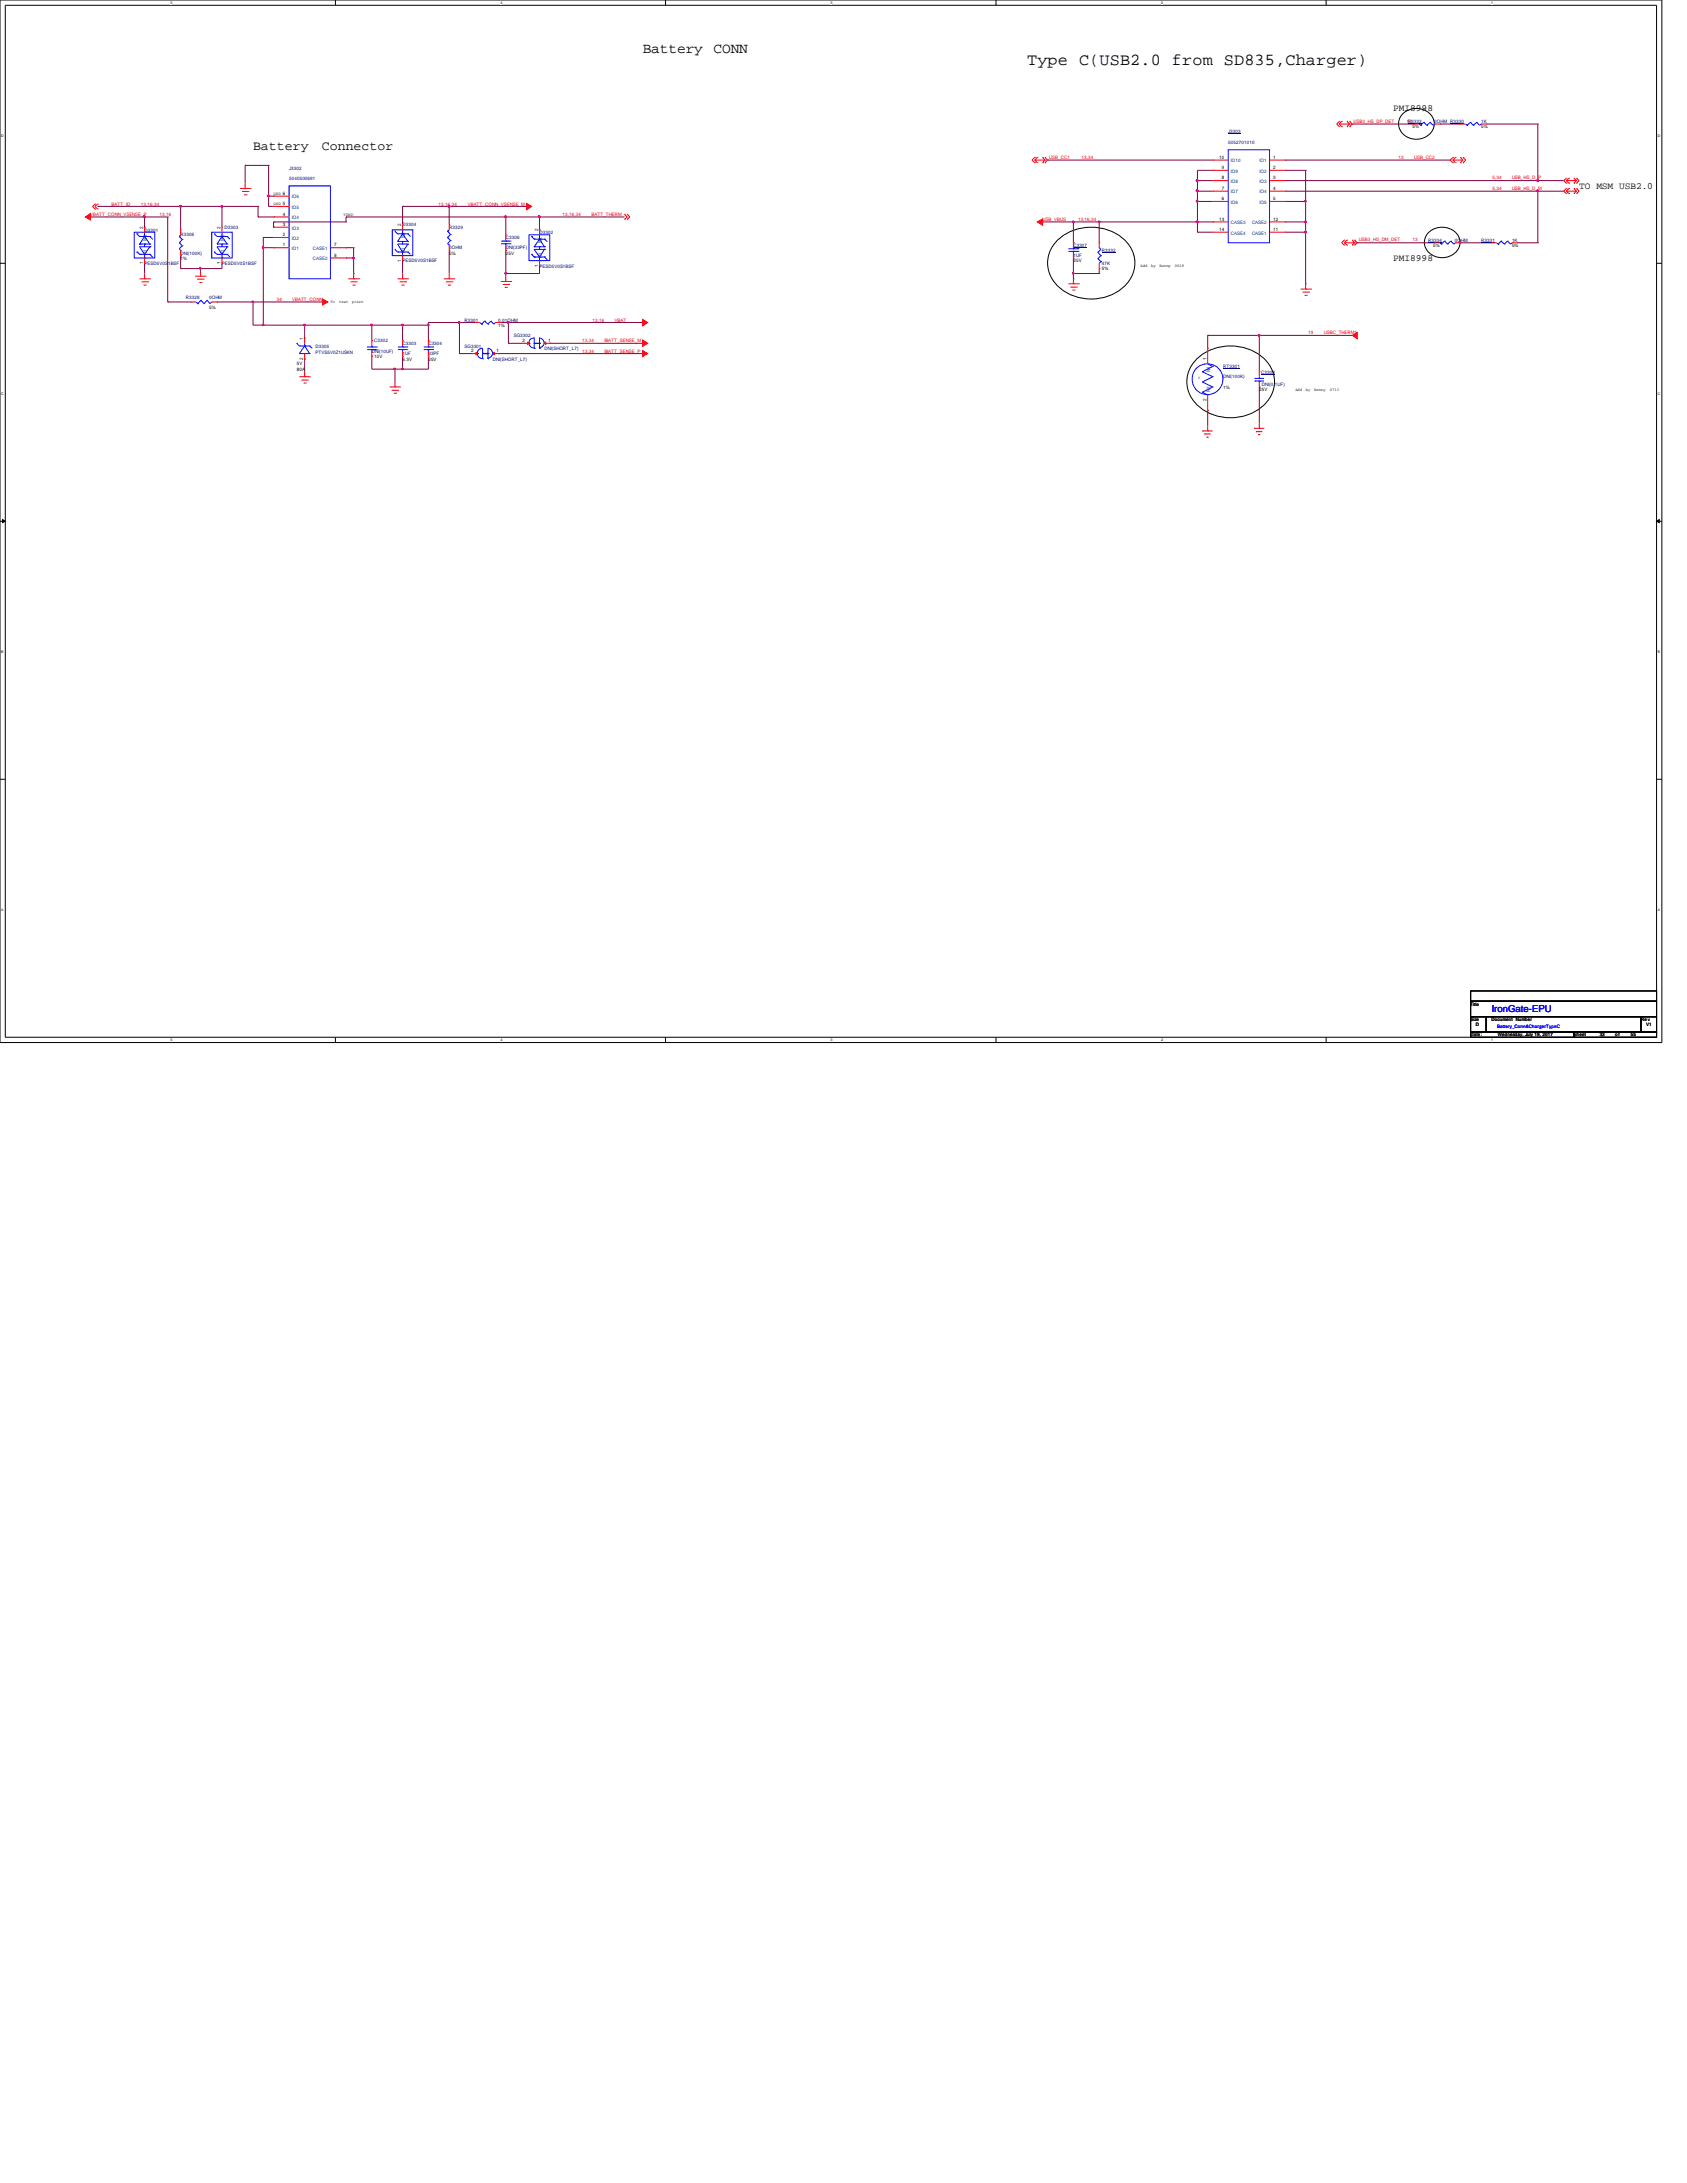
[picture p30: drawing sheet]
<svg xmlns="http://www.w3.org/2000/svg" width="216mm" height="279mm" viewBox="0 0 216 279" stroke-linecap="round" stroke-linejoin="round" font-family="sans-serif">
<defs><g id="words">
<text font-size="2.2" x="131.4" y="8.4">Type C(USB2.0 from SD835,Charger)</text>
<g font-size="1.9">
<text x="82.3" y="6.8">Battery</text>
<text x="91.3" y="6.8">CONN</text>
</g>
<g font-size="1.7">
<text x="32.4" y="19.2">Battery</text>
<text x="41.2" y="19.2">Connector</text>
</g>
<g font-size="1.2">
<text x="178.3" y="14.2">PMI8998</text>
<text x="202.1" y="24.1">TO MSM USB2.0</text>
<text x="178.3" y="33.4">PMI8998</text>
</g>
<text font-size="1.2" fill="#00f" x="190.9" y="129.5">IronGate-EPU</text>
<g font-size=".6" fill="#000080">
<text x="157.2" y="17.1">J3303</text>
<text x="180.2" y="15.7">R3333</text>
<text x="183.6" y="15.7">0OHM R3330</text>
<text x="189.6" y="15.7">1K</text>
<text x="37" y="21.7">J3302</text>
<text x="37" y="23">5040500691</text>
<text x="157.2" y="18.4">5052701010</text>
<text x="18.5" y="29.6">D3301</text>
<text x="28.7" y="29.3">D3303</text>
<text x="51.5" y="29">D3304</text>
<text x="57.5" y="29.3">R3329</text>
<text x="69" y="30">D3302</text>
<text x="18.5" y="33.9">PESD5V0S1BSF</text>
<text x="23.1" y="30.3">R3306</text>
<text x="23.1" y="32.6">DNI(100K)</text>
<text x="28.4" y="33.9">PESD5V0S1BSF</text>
<text x="51.5" y="33.6">PESD5V0S1BSF</text>
<text x="57.5" y="31.9">0OHM</text>
<text x="64.7" y="30.6">C3306</text>
<text x="64.7" y="31.9">DNI(33PF)</text>
<text x="69" y="34.2">PESD5V0S1BSF</text>
<text x="137.4" y="31.6">C3307</text>
<text x="137.4" y="32.9">1UF</text>
<text x="141" y="32.3">R3332</text>
<text x="141" y="33.9">47K</text>
<text x="182.8" y="30.9">R3334</text>
<text x="186.2" y="30.9">0OHM</text>
<text x="189.6" y="30.9">R3331</text>
<text x="193.5" y="30.9">1K</text>
<text x="23.8" y="38.2">R3328</text>
<text x="26.8" y="38.2">0OHM</text>
<text x="59.4" y="41.2">R3301</text>
<text x="63.8" y="41.2">0.01OHM</text>
<text x="40.4" y="44.5">D3305</text>
<text x="40.4" y="45.3">PTVS5V0Z1USKN</text>
<text x="47.6" y="45.1">DNI(10UF)</text>
<text x="47.9" y="43.8">C3302</text>
<text x="51.5" y="44.2">C3303</text>
<text x="51.5" y="45.5">1UF</text>
<text x="54.8" y="44.2">C3304</text>
<text x="54.8" y="45.5">33PF</text>
<text x="59.4" y="44.5">SG3301</text>
<text x="63.1" y="46.1">DNI(SHORT_L7)</text>
<text x="65.7" y="43.2">SG3302</text>
<text x="69.7" y="44.8">DNI(SHORT_L7)</text>
<text x="156.5" y="47.1">RT3301</text>
<text x="161.4" y="47.9">C3308</text>
<text x="156.5" y="48.4">DNI(100K)</text>
<text x="161.5" y="49.4">DNI(0.1UF)</text>
</g>
<g font-size=".6" fill="#f00">
<text x="173.2" y="15.7">USB3_HS_DP_DET</text>
<text x="180" y="15.7">13</text>
<text x="134.3" y="20.3">USB_CC1</text>
<text x="138.4" y="20.3">13,34</text>
<text x="179" y="20.3">13</text>
<text x="181" y="20.3">USB_CC2</text>
<text x="191" y="22.9">5,34</text>
<text x="193.5" y="22.9">USB_HS_D_P</text>
<text x="11.6" y="27.6">VBATT_CONN_VSENSE_P</text>
<text x="14.3" y="26.3">BATT_ID</text>
<text x="18" y="26.3">13,16,34</text>
<text x="20.4" y="27.6">13,16</text>
<text x="56.1" y="26.3">13,16,34</text>
<text x="59.9" y="26.3">VBATT_CONN_VSENSE_M</text>
<text x="72" y="27.6">13,16,34</text>
<text x="75.7" y="27.6">BATT_THERM</text>
<text x="133.4" y="28.3">USB_VBUS</text>
<text x="138" y="28.3">13,16,34</text>
<text x="191" y="24.3">5,34</text>
<text x="193.5" y="24.3">USB_HS_D_M</text>
<text x="173.9" y="30.9">USB3_HS_DM_DET</text>
<text x="180.8" y="30.9">13</text>
<text x="35.4" y="38.5">34</text>
<text x="37.4" y="38.5">VBATT_CONN</text>
<text x="75.8" y="41.2">13,16</text>
<text x="78.7" y="41.2">VBAT</text>
<text x="74.5" y="43.8">13,34</text>
<text x="74.5" y="45.1">13,34</text>
<text x="77.3" y="43.8">IBATT_SENSE_M</text>
<text x="77.3" y="45.1">IBATT_SENSE_P</text>
<text x="167.4" y="42.8">19</text>
<text x="169.4" y="42.8">USBC_THERM1</text>
</g>
<g font-size=".6">
<text x="180.8" y="16.4">5%</text>
<text x="189.6" y="16.4">5%</text>
<text x="156" y="20.3">10</text>
<text x="156.4" y="22.9">8</text>
<text x="156.4" y="21.6">9</text>
<text x="162.9" y="20.3">1</text>
<text x="162.9" y="21.6">2</text>
<text x="162.9" y="22.9">3</text>
<text x="18.3" y="29.3" transform="rotate(-90 18.3 29.3)">2</text>
<text x="28.2" y="29.3" transform="rotate(-90 28.2 29.3)">2</text>
<text x="36.2" y="28.9">3</text>
<text x="36.2" y="27.6">4</text>
<text x="36.2" y="26.2">5</text>
<text x="36.2" y="24.9">6</text>
<text x="51.4" y="29" transform="rotate(-90 51.4 29)">2</text>
<text x="68.9" y="29.6" transform="rotate(-90 68.9 29.6)">2</text>
<text x="156" y="28.2">13</text>
<text x="156" y="29.5">14</text>
<text x="156.4" y="25.6">6</text>
<text x="156.4" y="24.3">7</text>
<text x="162.9" y="24.3">4</text>
<text x="162.9" y="25.6">5</text>
<text x="162.9" y="29.5">11</text>
<text x="162.9" y="28.2">12</text>
<text x="18.3" y="33.8" transform="rotate(-90 18.3 33.8)">1</text>
<text x="23.1" y="33.3">1%</text>
<text x="28.2" y="33.8" transform="rotate(-90 28.2 33.8)">1</text>
<text x="36.2" y="31.5">1</text>
<text x="36.2" y="30.2">2</text>
<text x="42.8" y="31.5">7</text>
<text x="42.8" y="32.9">8</text>
<text x="51.4" y="33.5" transform="rotate(-90 51.4 33.5)">1</text>
<text x="57.5" y="32.6">5%</text>
<text x="64.7" y="32.6">25V</text>
<text x="68.9" y="34.2" transform="rotate(-90 68.9 34.2)">1</text>
<text x="137.4" y="33.6">25V</text>
<text x="141" y="34.6">5%</text>
<text x="183.4" y="31.6">5%</text>
<text x="193.5" y="31.6">5%</text>
<text x="26.8" y="39.5">5%</text>
<text x="63.8" y="41.8">1%</text>
<text x="38" y="46.8">5V</text>
<text x="38" y="47.5">80A</text>
<text x="38.8" y="46.1" transform="rotate(-90 38.8 46.1)">2</text>
<text x="38.8" y="43.5" transform="rotate(-90 38.8 43.5)">1</text>
<text x="47.9" y="45.8">10V</text>
<text x="51.5" y="46.1">6.3V</text>
<text x="54.8" y="46.1">25V</text>
<text x="60.3" y="45.1">2</text>
<text x="63.5" y="45.1">1</text>
<text x="66.9" y="43.8">2</text>
<text x="70.1" y="43.8">1</text>
<text x="154.4" y="46.1" transform="rotate(-90 154.4 46.1)">1</text>
<text x="154.4" y="51.4" transform="rotate(-90 154.4 51.4)">2</text>
<text x="156.5" y="49.8">1%</text>
<text x="161.2" y="50.1">25V</text>
<text x="188.2" y="128.7">Title</text>
<text x="188.2" y="130.7">Size</text>
<text x="188.9" y="131.3">D</text>
<text x="190.9" y="130.7">Document</text>
<text x="194" y="130.7">Number</text>
<text x="210" y="130.7">Re v</text>
<text x="210.7" y="131.3">V1</text>
<text x="188.2" y="132.6">Date:</text>
<text x="191.7" y="132.6">Wednesday, July 19, 2017</text>
<text x="201.4" y="132.6">Sheet</text>
<text x="204.7" y="132.6">33</text>
<text x="206.7" y="132.6">o f</text>
<text x="208.7" y="132.6">55</text>
</g>
<g font-size=".6" fill="#004080">
<text x="157.5" y="23.4">IO8</text>
<text x="157.5" y="22.1">IO9</text>
<text x="157.5" y="20.8">IO10</text>
<text x="161.2" y="20.8">IO1</text>
<text x="161.2" y="22.1">IO2</text>
<text x="161.2" y="23.4">IO3</text>
<text x="37.3" y="29.4">IO3</text>
<text x="37.3" y="28.1">IO4</text>
<text x="37.3" y="26.7">IO5</text>
<text x="37.3" y="25.4">IO6</text>
<text x="157.5" y="26.1">IO6</text>
<text x="157.5" y="24.8">IO7</text>
<text x="157.5" y="28.7">CASE3</text>
<text x="160.2" y="28.7">CASE2</text>
<text x="161.2" y="24.8">IO4</text>
<text x="161.2" y="26.1">IO5</text>
<text x="18.8" y="32.7" transform="rotate(-90 18.8 32.7)">N1</text>
<text x="18.8" y="30.8" transform="rotate(-90 18.8 30.8)">N2</text>
<text x="28.7" y="32.7" transform="rotate(-90 28.7 32.7)">N1</text>
<text x="28.7" y="30.8" transform="rotate(-90 28.7 30.8)">N2</text>
<text x="37.3" y="32">IO1</text>
<text x="37.3" y="30.7">IO2</text>
<text x="40" y="32">CASE1</text>
<text x="40" y="33.3">CASE2</text>
<text x="51.8" y="32.4" transform="rotate(-90 51.8 32.4)">N1</text>
<text x="51.8" y="30.5" transform="rotate(-90 51.8 30.5)">N2</text>
<text x="69.3" y="33" transform="rotate(-90 69.3 33)">N1</text>
<text x="69.3" y="31.2" transform="rotate(-90 69.3 31.2)">N2</text>
<text x="157.5" y="30">CASE4</text>
<text x="160.2" y="30">CASE1</text>
<text x="154.9" y="47.7" transform="rotate(-90 154.9 47.7)">N1</text>
<text x="154.9" y="50.2" transform="rotate(-90 154.9 50.2)">N2</text>
</g>
<text font-size=".6" fill="#00f" x="191.6" y="131.6">Battery_Conn&amp;ChargerTypeC</text>
<g font-size=".5">
<text x="21.8" y=".5">5</text>
<text x="64.1" y=".5">4</text>
<text x="106.3" y=".5">3</text>
<text x="148.6" y=".5">2</text>
<text x="190.8" y=".5">1</text>
<text x=".2" y="17.6">D</text>
<text x="212.2" y="17.6">D</text>
<text x="35" y="25">GND</text>
<text x="35" y="26.3">GND</text>
<text x="43.9" y="27.6">TEMP</text>
<text x="146" y="34.2">Add</text>
<text x="147.3" y="34.2">by</text>
<text x="148.4" y="34.2">Benny</text>
<text x="150.4" y="34.2">0619</text>
<text x="42.3" y="38.8">To</text>
<text x="43.4" y="38.8">test</text>
<text x="45.1" y="38.8">point</text>
<text x=".2" y="50.6">C</text>
<text x="165.8" y="50">Add</text>
<text x="167.1" y="50">by</text>
<text x="168.2" y="50">Benny</text>
<text x="170.2" y="50">0713</text>
<text x="212.2" y="50.6">C</text>
<text x=".2" y="83.6">B</text>
<text x="212.2" y="83.6">B</text>
<text x=".2" y="116.6">A</text>
<text x="212.2" y="116.6">A</text>
<text x="21.8" y="133.2">5</text>
<text x="64.1" y="133.2">4</text>
<text x="106.3" y="133.2">3</text>
<text x="148.6" y="133.2">2</text>
<text x="190.8" y="133.2">1</text>
</g>
<text font-size=".5" fill="#00f" x="153.4" y="48.6">t</text>
</g></defs>
<path d="M0 0h212.7v133.4h-212.7zM.7 .7h211.3v132.1h-211.3z" fill="none" stroke="#000" stroke-width=".13"/>
<g fill="#fff">
<path d="M21.8 .1h.2v.5h-.2z"/>
<path d="M21.8 132.8h.2v.6h-.2z"/>
</g>
<path d="M42.9 0v.7M42.9 132.8v.6" fill="none" stroke="#000" stroke-width=".13"/>
<g fill="#fff">
<path d="M64.1 .1h.2v.5h-.2z"/>
<path d="M64.1 132.8h.2v.6h-.2z"/>
</g>
<path d="M85.2 0v.7M85.2 132.8v.6" fill="none" stroke="#000" stroke-width=".13"/>
<g fill="#fff">
<path d="M106.3 .1h.2v.5h-.2z"/>
<path d="M106.3 132.8h.2v.6h-.2z"/>
</g>
<path d="M127.5 0v.7M127.5 132.8v.6" fill="none" stroke="#000" stroke-width=".13"/>
<g fill="#fff">
<path d="M148.6 .1h.2v.5h-.2z"/>
<path d="M148.6 132.8h.2v.6h-.2z"/>
</g>
<path d="M169.7 0v.7M169.7 132.8v.6" fill="none" stroke="#000" stroke-width=".13"/>
<g fill="#fff">
<path d="M190.8 .1h.3v.5h-.3z"/>
<path d="M190.8 132.8h.3v.6h-.3z"/>
<path d="M.2 17.2h.2v.5h-.2z"/>
<path d="M212.2 17.2h.2v.5h-.2z"/>
<path d="M.2 50.2h.2v.5h-.2z"/>
<path d="M212.2 50.2h.2v.5h-.2z"/>
</g>
<path d="M0 33.7h.7M212 33.7h.7" fill="none" stroke="#000" stroke-width=".13"/>
<g fill="#fff">
<path d="M.2 83.2h.2v.5h-.2z"/>
<path d="M212.2 83.2h.2v.5h-.2z"/>
</g>
<path d="M0 66.7h.7M.3 66.5l.4 .2-.4 .2zM212 66.7l.3-.2v.4zM212 66.7h.7" fill="none" stroke="#000" stroke-width=".13"/>
<path d="M.3 66.5l.4 .2-.4 .2zM212 66.7l.3-.2v.4z" fill="#000"/>
<g fill="#fff">
<path d="M.2 116.2h.3v.6h-.3z"/>
<path d="M212.2 116.2h.3v.6h-.3z"/>
</g>
<path d="M179.7 14.4a2.46 2.46 0 0 1 3.8 .9 2.16 2.16 0 0 1-2.8 2.5 1.89 1.89 0 0 1-1.6-1.4 1.89 1.89 0 0 1 .6-2zM135.4 30.7a6.3 6.3 0 0 1 9.1 .6 4 4 0 0 1-1.3 5.9 6.3 6.3 0 0 1-8.4-1.2 4 4 0 0 1 .6-5.3zM183 29.6a2.46 2.46 0 0 1 3.8 .9 2.03 2.03 0 0 1-2.2 2.5 2.07 2.07 0 0 1-2.2-2.5l.2-.5zM153.2 45.9a6.4 6.4 0 0 1 9.1 .6 4 4 0 0 1-1.2 5.9 6.3 6.3 0 0 1-8.4-1.2 4 4 0 0 1 .5-5.3zM0 99.7h.7M212 99.7h.7" fill="none" stroke="#000" stroke-width=".13"/>
<path d="M44.3 27.8h.1M44.3 27.8h20.4M64.7 35h.1M64.7 35h4.3M64.7 35v.3" fill="none" stroke="#800040" stroke-width=".13"/>
<path d="M64.6 27.6l.2 .1-.1 .2z" fill-rule="evenodd" fill="#f0f"/>
<path d="M64.6 27.6l.2 .1-.1 .2z" fill="none" stroke="#f0f" stroke-width=".13"/>
<path d="M51.5 47.2h.1M51.5 47.2h3.3" fill="none" stroke="#800040" stroke-width=".13"/>
<path d="M51.4 47.1h.2v.2h-.2z" fill-rule="evenodd" fill="#f0f"/>
<path d="M51.4 47.1h.2v.2h-.2z" fill="none" stroke="#f0f" stroke-width=".13"/>
<path d="M64.7 32h.1M64.7 32v3M69 34h.1M69 34v1M32.4 41.6h1.3M33.7 41.6h.1M39 41.6h.1M39 41.6v1.7" fill="none" stroke="#800040" stroke-width=".13"/>
<path d="M64.6 34.9h.2v.1h-.2z" fill-rule="evenodd" fill="#f0f"/>
<path d="M64.6 34.9h.2v.1h-.2z" fill="none" stroke="#f0f" stroke-width=".13"/>
<path d="M47.6 45.6h.1M47.6 45.6v1.6h2.9M50.5 47.2h.1M51.5 45.6h.1M51.5 45.6v1.6M54.8 45.6h.1M54.8 45.6v1.6" fill="none" stroke="#800040" stroke-width=".13"/>
<path d="M50.4 47.1h.2v.2h-.2z" fill-rule="evenodd" fill="#f0f"/>
<path d="M50.4 47.1h.2v.2h-.2z" fill="none" stroke="#f0f" stroke-width=".13"/>
<path d="M54.8 41.6h.1M54.8 41.3v.3M65.1 41.3h.1M65.1 41.3v2.6M65.1 41.3h17.2" fill="none" stroke="#800040" stroke-width=".13"/>
<path d="M65 41.2l.2 .1-.2 .1z" fill-rule="evenodd" fill="#f0f"/>
<path d="M65 41.2l.2 .1-.2 .1z" fill="none" stroke="#f0f" stroke-width=".13"/>
<path d="M54.8 41.3h.1M54.8 41.3h4M58.8 41.3h.1M58.8 41.3v4" fill="none" stroke="#800040" stroke-width=".13"/>
<path d="M58.7 41.2l.2 .1-.1 .1z" fill-rule="evenodd" fill="#f0f"/>
<path d="M58.7 41.2l.2 .1-.1 .1z" fill="none" stroke="#f0f" stroke-width=".13"/>
<g fill="none" stroke="#800040" stroke-width=".13">
<path d="M44.3 31.7h.1M44.3 33h.1M44.3 31.7h1M44.3 33h1M45.3 31.7h.1M45.3 35h.1M45.3 31.7v3.3M39 45.9h.1M39 45.9v1.7M50.5 47.2h.1M50.5 47.2v1.7M58.8 41.3h.1"/>
<path d="M58.8 41.3h2M64.1 41.3h.1M64.1 41.3h1"/>
</g>
<path d="M45.2 32.9l.1 .1-.1 .1z" fill-rule="evenodd" fill="#f0f"/>
<path d="M45.2 32.9l.1 .1-.1 .1z" fill="none" stroke="#f0f" stroke-width=".13"/>
<path d="M11.6 27.8h.1M11.6 27.8h6.9M31.4 21.2h.1M31.4 21.2v2.3M31.4 21.2h3M34.4 21.2h.1M34.4 21.2v3.9h.6M35 25.1h.1" fill="none" stroke="#800040" stroke-width=".13"/>
<path d="M18.4 27.6l.2 .1-.1 .2z" fill-rule="evenodd" fill="#f0f"/>
<path d="M18.4 27.6l.2 .1-.1 .2z" fill="none" stroke="#f0f" stroke-width=".13"/>
<path d="M64.7 27.8h.1M64.7 27.8v2.3M64.7 27.8h4.3" fill="none" stroke="#800040" stroke-width=".13"/>
<path d="M68.9 27.6h.2v.2h-.2z" fill-rule="evenodd" fill="#f0f"/>
<path d="M68.9 27.6h.2v.2h-.2z" fill="none" stroke="#f0f" stroke-width=".13"/>
<g fill="none" stroke="#800040" stroke-width=".13">
<path d="M18.5 27.8h.1M18.5 33.7h.1M18.5 27.8h3M18.5 27.8v1.3M18.5 33.7v1.3M51.5 26.4h.1M51.5 26.4h6M69 27.8h.1M69 27.8v1.6M69 27.8h10.9M58.8 45.3h.1M58.8 45.3h1.7"/>
<path d="M63.8 45.3h.1M63.8 45.3h18.5M65.1 43.9h.1M65.1 43.9h2M70.4 43.9h.1M70.4 43.9h11.9"/>
</g>
<path d="M57.4 26.3h.1v.2h-.1z" fill-rule="evenodd" fill="#f0f"/>
<path d="M57.4 26.3h.1v.2h-.1z" fill="none" stroke="#f0f" stroke-width=".13"/>
<path d="M23.1 34.4h.1M25.7 34.4h.1M25.7 34.4v.3M28.4 33.7h.1M28.4 33.7v.7h-5.3M51.5 33.4h.1M51.5 26.4h.1M51.5 26.4v2.3M51.5 33.4v1.6" fill="none" stroke="#800040" stroke-width=".13"/>
<path d="M25.6 34.2l.1 .1-.1 .2z" fill-rule="evenodd" fill="#f0f"/>
<path d="M25.6 34.2l.1 .1-.1 .2z" fill="none" stroke="#f0f" stroke-width=".13"/>
<path d="M12.5 26.4h.1M12.5 26.4h15.9M23.1 26.4h.1M28.4 26.4h.1M28.4 26.4v2.7" fill="none" stroke="#800040" stroke-width=".13"/>
<path d="M28.3 26.3l.2 .1-.1 .1z" fill-rule="evenodd" fill="#f0f"/>
<path d="M28.3 26.3l.2 .1-.1 .1z" fill="none" stroke="#f0f" stroke-width=".13"/>
<path d="M23 26.3h.2v.2h-.2z" fill-rule="evenodd" fill="#f0f"/>
<path d="M23 26.3h.2v.2h-.2z" fill="none" stroke="#f0f" stroke-width=".13"/>
<path d="M23.1 26.4h.1M23.1 32.7h.1M23.1 26.4v3M23.1 32.7v1.7M32.4 38.7h.1M32.4 38.7h8.9" fill="none" stroke="#800040" stroke-width=".13"/>
<path d="M32.3 38.5h.1v.2h-.1z" fill-rule="evenodd" fill="#f0f"/>
<path d="M32.3 38.5h.1v.2h-.1z" fill="none" stroke="#f0f" stroke-width=".13"/>
<g fill="none" stroke="#800040" stroke-width=".13">
<path d="M21.5 38.7h.1M21.5 27.8h.1M21.5 38.7h3M21.5 27.8v10.9M27.8 38.7h.1M27.8 38.7h4.6M32.4 38.7h.1M32.4 38.7v2.9M57.5 26.4h.1M57.5 32h.1M57.5 26.4v2.3M57.5 32v3"/>
<path d="M57.5 26.4h9.9M133.4 28.4h4M134.1 20.5h.1M134.1 20.5h21.1M137.4 28.4h.1"/>
</g>
<path d="M137.3 28.3h.1v.1h-.1z" fill-rule="evenodd" fill="#f0f"/>
<path d="M137.3 28.3h.1v.1h-.1z" fill="none" stroke="#f0f" stroke-width=".13"/>
<path d="M164.5 20.5h21.1M164.5 24.5h32.3M185.6 20.5h.1M196.8 24.5h.1" fill="none" stroke="#800040" stroke-width=".13"/>
<path d="M196.7 24.3l.2 .1-.1 .2z" fill-rule="evenodd" fill="#f0f"/>
<path d="M196.7 24.3l.2 .1-.1 .2z" fill="none" stroke="#f0f" stroke-width=".13"/>
<g fill="none" stroke="#800040" stroke-width=".13">
<path d="M190.2 15.9h6.6M196.8 15.9h.1M153.2 29.7h.1M153.2 28.4h.1M153.2 29.7h2M153.2 28.4v1.3M153.2 28.4h2M155.2 28.4h.1M164.5 23.1h32.3M164.5 28.4h2.6M167.1 29.7h.1M167.1 28.4h.1"/>
<path d="M167.1 28.4v1.3M194.2 31.1h2.6M196.8 23.1h.1M196.8 31.1h.1"/>
</g>
<path d="M167 28.3h.1v.1h-.1z" fill-rule="evenodd" fill="#f0f"/>
<path d="M167 28.3h.1v.1h-.1z" fill="none" stroke="#f0f" stroke-width=".13"/>
<path d="M164.5 29.7h2.6M167.1 29.7h.1M167.1 36.3h.1M167.1 29.7v6.6" fill="none" stroke="#800040" stroke-width=".13"/>
<path d="M167 29.6l.2 .1-.2 .1z" fill-rule="evenodd" fill="#f0f"/>
<path d="M167 29.6l.2 .1-.2 .1z" fill="none" stroke="#f0f" stroke-width=".13"/>
<path d="M164.5 21.8h2.6M167.1 21.8h.1M167.1 25.8h.1M167.1 21.8v4" fill="none" stroke="#800040" stroke-width=".13"/>
<path d="M167 25.7h.1v.1h-.1z" fill-rule="evenodd" fill="#f0f"/>
<path d="M167 25.7h.1v.1h-.1z" fill="none" stroke="#f0f" stroke-width=".13"/>
<path d="M153.2 23.1h.1M153.2 23.1h2M155.2 21.8h.1M155.2 21.8h-2v1.3M164.5 25.8h2.6M167.1 25.8h.1M167.1 28.4h.1M167.1 25.8v2.6" fill="none" stroke="#800040" stroke-width=".13"/>
<path d="M153.1 23h.2v.2h-.2z" fill-rule="evenodd" fill="#f0f"/>
<path d="M153.1 23h.2v.2h-.2z" fill="none" stroke="#f0f" stroke-width=".13"/>
<path d="M153.2 24.5h.1M153.2 25.8h.1M153.2 23.1v2.7M153.2 24.5h2" fill="none" stroke="#800040" stroke-width=".13"/>
<path d="M153.1 24.3h.2v.2h-.2z" fill-rule="evenodd" fill="#f0f"/>
<path d="M153.1 24.3h.2v.2h-.2z" fill="none" stroke="#f0f" stroke-width=".13"/>
<path d="M153.1 25.7h.2l-.1 .2z" fill-rule="evenodd" fill="#f0f"/>
<path d="M153.1 25.7h.2l-.1 .2z" fill="none" stroke="#f0f" stroke-width=".13"/>
<path d="M196.8 15.9v7.2M153.2 25.8h.1M153.2 28.4h.1M153.2 25.8h2M153.2 25.8v2.6M196.8 24.5h.1M196.8 23.1h.1M196.8 24.5v6.6M196.8 24.5h3.3M200.1 24.5h.1" fill="none" stroke="#800040" stroke-width=".13"/>
<path d="M196.7 23l.2 .1-.1 .1z" fill-rule="evenodd" fill="#f0f"/>
<path d="M196.7 23l.2 .1-.1 .1z" fill="none" stroke="#f0f" stroke-width=".13"/>
<path d="M34.4 26.4h.1M34.4 25.1v1.3M196.8 23.1h3.3M200.1 23.1h.1" fill="none" stroke="#800040" stroke-width=".13"/>
<path d="M34.2 25l.3 .1-.2 .1z" fill-rule="evenodd" fill="#f0f"/>
<path d="M34.2 25l.3 .1-.2 .1z" fill="none" stroke="#f0f" stroke-width=".13"/>
<path d="M33.7 30.4h.1M33.7 31.7h.1M33.7 30.4h1.3M33.7 30.4v11.2M33.7 31.7h1.3M34.4 26.4h.6M35 26.4h.1M35 31.7h.1M33.7 41.6h.1" fill="none" stroke="#800040" stroke-width=".13"/>
<path d="M33.6 31.6h.1v.1h-.1z" fill-rule="evenodd" fill="#f0f"/>
<path d="M33.6 31.6h.1v.1h-.1z" fill="none" stroke="#f0f" stroke-width=".13"/>
<path d="M33.6 41.5h.1v.2h-.1z" fill-rule="evenodd" fill="#f0f"/>
<path d="M33.6 41.5h.1v.2h-.1z" fill="none" stroke="#f0f" stroke-width=".13"/>
<path d="M33.7 41.6h5.3M39 41.6h.1M47.6 43.6h.1M50.5 47.2h.1M50.5 47.2h1M51.5 41.6h.1M51.5 43.6h.1M51.5 41.6v2M54.8 41.6h.1M54.8 41.6h-7.2v2" fill="none" stroke="#800040" stroke-width=".13"/>
<path d="M51.4 41.5h.2v.2h-.2z" fill-rule="evenodd" fill="#f0f"/>
<path d="M51.4 41.5h.2v.2h-.2z" fill="none" stroke="#f0f" stroke-width=".13"/>
<path d="M54.7 41.5h.2v.2h-.2z" fill-rule="evenodd" fill="#f0f"/>
<path d="M54.7 41.5h.2v.2h-.2z" fill="none" stroke="#f0f" stroke-width=".13"/>
<path d="M39 41.6h8.6M47.6 41.6h.1M54.8 43.6h.1M54.8 41.6v2" fill="none" stroke="#800040" stroke-width=".13"/>
<path d="M38.9 41.5h.1v.2h-.1z" fill-rule="evenodd" fill="#f0f"/>
<path d="M38.9 41.5h.1v.2h-.1z" fill="none" stroke="#f0f" stroke-width=".13"/>
<path d="M47.4 41.5l.3 .1-.2 .1z" fill-rule="evenodd" fill="#f0f"/>
<path d="M47.4 41.5l.3 .1-.2 .1z" fill="none" stroke="#f0f" stroke-width=".13"/>
<g fill="none" stroke="#800040" stroke-width=".13">
<path d="M28.4 26.4h4.6M33 26.4h.1M33 27.8h.1M33 26.4v1.4M33 27.8h2M35 27.8h.1M35 28.4h.1M35 29.1h.1M35 28.4h9.3M35 28.4v.7M44.3 28.4h.1M44.3 27.8v.6"/>
<path d="M137.4 35h.1M137.4 33v2"/>
</g>
<path d="M137.3 34.9h.1v.1h-.1z" fill-rule="evenodd" fill="#f0f"/>
<path d="M137.3 34.9h.1v.1h-.1z" fill="none" stroke="#f0f" stroke-width=".13"/>
<path d="M137.4 35.7h.1M140.7 35h.1M140.7 34.4h.1M140.7 28.4h.1M140.7 35h-3.3v.7M140.7 28.4v2.7M140.7 34.4v.6M140.7 28.4h12.5M153.2 28.4h.1" fill="none" stroke="#800040" stroke-width=".13"/>
<path d="M140.6 28.3h.1v.1h-.1z" fill-rule="evenodd" fill="#f0f"/>
<path d="M140.6 28.3h.1v.1h-.1z" fill="none" stroke="#f0f" stroke-width=".13"/>
<path d="M153.1 28.3l.2 .1-.1 .1z" fill-rule="evenodd" fill="#f0f"/>
<path d="M153.1 28.3l.2 .1-.1 .1z" fill="none" stroke="#f0f" stroke-width=".13"/>
<g fill="none" stroke="#800040" stroke-width=".13">
<path d="M173.1 15.9h.1M173.1 15.9h7.9M184.3 15.9h.1M184.3 15.9h2.6M137.4 28.4h.1M137.4 28.4v2.7M137.4 28.4h3.3M140.7 28.4h.1M173.7 31.1h.1M173.7 31.1h9.9M186.9 31.1h4M190.9 31.1h.1"/>
<path d="M154.6 42.9h.1M154.6 42.9h6.6M161.2 49.5h.1M161.2 49.5v4.7"/>
</g>
<path d="M161.1 42.8l.1 .1-.1 .2z" fill-rule="evenodd" fill="#f0f"/>
<path d="M161.1 42.8l.1 .1-.1 .2z" fill="none" stroke="#f0f" stroke-width=".13"/>
<path d="M154.6 42.9h.1M154.6 52.5h.1M154.6 42.9v1.7M154.6 52.5v2M161.2 42.9h.1M161.2 42.9h11.9M161.2 42.9v4.7" fill="none" stroke="#800040" stroke-width=".13"/>
<g fill="none" stroke="#f00" stroke-width=".13">
<path d="M17.9 35.7h1.3M18.1 36.1h.8M18.4 36.5h.2M18.5 35.7h.1M18.5 35v.7M18.6 36.5h.1M18.9 36.1h.1M19.2 35.7h.1M25 35.3h1.3M25.2 35.7h.8M25.5 36.2h.3M25.7 35.3h.1"/>
<path d="M25.7 34.7v.6M25.8 36.2h.1M26 35.7h.1M26.3 35.3h.1M30.7 24.1h1.3M31 24.5h.8M31.2 24.9h.3M31.4 24.1h.1M31.4 23.5v.6M31.5 24.9h.1M31.8 24.5h.1M32 24.1h.1"/>
<path d="M44.6 35.7h1.3M44.9 36.1h.7M45.1 36.5h.3M45.3 35.7h.1M45.3 35v.7M45.4 36.5h.1M45.6 36.1h.1M45.9 35.7h.1M50.9 35.7h1.3M51.1 36.1h.8M51.4 36.5h.2M51.5 35.7h.1"/>
<path d="M51.5 35v.7M51.6 36.5h.1M51.9 36.1h.1M52.2 35.7h.1M56.8 35.7h1.3M57.1 36.1h.8M57.3 36.5h.3M57.5 35.7h.1M57.5 35v.7M57.6 36.5h.1M57.9 36.1h.1M58.1 35.7h.1"/>
<path d="M64.1 36h1.3M64.3 36.4h.9M64.6 36.8h.3M64.7 36h.1M64.7 35.3v.7M64.9 36.8h.1M65.2 36.4h.1M65.4 36h.1M79.9 27.4h.1M79.9 28.1h.1M79.9 27.4l.4 .4-.4 .3M80.3 27.4h.1"/>
<path d="M80.3 28.1h.1M80.3 27.4l.3 .4-.3 .3M136.7 36.3h1.3M137 36.7h.8M137.2 37.1h.3M137.4 36.3h.1M137.4 35.7v.6M137.5 37.1h.1M137.8 36.7h.1M138 36.3h.1M166.5 37h1.3M166.7 37.4h.8"/>
<path d="M167 37.8h.2M167.1 37h.1M167.1 36.3v.7M167.2 37.8h.1M167.5 37.4h.1M167.8 37h.1M38.3 48.2h1.3M38.6 48.6h.8M38.9 49h.2M39 48.2h.1M39 47.6v.6M39.1 49h.1"/>
<path d="M39.4 48.6h.1M39.6 48.2h.1M49.9 49.5h1.3M50.1 50h.8M50.4 50.3h.3M50.5 49.5h.1M50.5 48.9v.6M50.7 50.3h.1M50.9 50h.1M51.2 49.5h.1M153.9 55.2h.1M153.9 55.2h1.3"/>
<path d="M154.1 55.5h.1M154.1 55.5h.8M154.4 56h.1M154.4 56h.3M154.6 55.2h.1M154.6 54.5v.7M160.5 54.8h.1M160.5 54.8h1.3M160.7 55.2h.1M160.7 55.2h.8M161 55.6h.1M161 55.6h.3"/>
<path d="M161.2 54.8h.1M161.2 54.2v.6"/>
</g>
<path d="M82.3 40.9l.6 .4-.6 .4z" fill-rule="evenodd" fill="#f00"/>
<path d="M82.3 40.9l.6 .4-.6 .4z" fill="none" stroke="#f00" stroke-width=".13"/>
<path d="M82.3 43.5l.6 .4-.6 .4z" fill-rule="evenodd" fill="#f00"/>
<path d="M82.3 43.5l.6 .4-.6 .4z" fill="none" stroke="#f00" stroke-width=".13"/>
<path d="M82.3 44.9l.6 .4-.6 .3z" fill-rule="evenodd" fill="#f00"/>
<path d="M82.3 44.9l.6 .4-.6 .3z" fill="none" stroke="#f00" stroke-width=".13"/>
<path d="M10.9 27.8l.7-.5v.9z" fill-rule="evenodd" fill="#f00"/>
<path d="M10.9 27.8l.7-.5v.9z" fill="none" stroke="#f00" stroke-width=".13"/>
<path d="M67.4 26l.6 .4-.6 .4z" fill-rule="evenodd" fill="#f00"/>
<path d="M12.1 26.1h.1M12.1 26.8h.1M12.1 26.1l-.2 .3 .2 .4M12.5 26.1h.1M12.5 26.8h.1M12.5 26.1l-.4 .3 .4 .4M67.4 26l.6 .4-.6 .4z" fill="none" stroke="#f00" stroke-width=".13"/>
<path d="M41.3 38.3l.7 .4-.7 .3z" fill-rule="evenodd" fill="#f00"/>
<g fill="none" stroke="#f00" stroke-width=".13">
<path d="M41.3 38.3l.7 .4-.7 .3zM132.4 20.8h.1M132.4 20.2h.1M132.4 20.2l-.3 .3 .3 .3M132.4 20.5l.4 .3M132.4 20.5h1.3M132.8 20.2h.1M132.8 20.8h.1M132.8 20.2l-.4 .3M133.4 20.8h.1M133.4 20.2h.1M133.4 20.2l.3 .3"/>
<path d="M133.7 20.2h.1M133.7 20.8h.1M133.7 20.5h.1M133.7 20.2l.4 .3-.4 .3M133.7 20.5l-.3 .3M185.9 20.2h.1M185.9 20.8h.1M185.9 20.5h.1M185.9 20.5h1.3M185.9 20.2l-.3 .3 .3 .3M185.9 20.5l.4 .3M186.3 20.8h.1"/>
<path d="M186.3 20.2h.1M186.3 20.2l-.4 .3M186.9 20.2h.1M186.9 20.8h.1M186.9 20.2l.3 .3M187.2 20.8h.1M187.2 20.2h.1M187.2 20.2l.4 .3-.4 .3M187.2 20.5l-.3 .3M200.4 24.1h.1M200.4 24.8h.1M200.4 24.5h.1"/>
<path d="M200.4 22.8h.1M200.4 23.5h.1M200.4 23.1h.1M200.4 24.1l-.3 .4 .3 .3M200.4 24.5l.4 .3M200.4 24.5h1.4M200.4 22.8l-.3 .3 .3 .4M200.4 23.1l.4 .4M200.4 23.1h1.4M200.8 24.8h.1M200.8 24.1h.1M200.8 23.5h.1"/>
<path d="M200.8 22.8h.1M200.8 24.1l-.4 .4M200.8 22.8l-.4 .3M201.4 24.1h.1M201.4 24.8h.1M201.4 22.8h.1M201.4 23.5h.1M201.4 24.1l.4 .4M201.4 22.8l.4 .3M201.8 24.8h.1M201.8 24.1h.1M201.8 23.5h.1"/>
<path d="M201.8 22.8h.1M201.8 24.1l.3 .4-.3 .3M201.8 24.5l-.4 .3M201.8 22.8l.3 .3-.3 .4M201.8 23.1l-.4 .4"/>
</g>
<path d="M132.8 28.4l.6-.4v.8z" fill-rule="evenodd" fill="#f00"/>
<g fill="none" stroke="#f00" stroke-width=".13">
<path d="M171.4 16.2h.1M171.4 15.5h.1M171.4 15.5l-.3 .4 .3 .3M171.4 15.9l.3 .3M171.4 15.9h1.3M171.7 15.5h.1M171.7 16.2h.1M171.7 15.5l-.3 .4M172.4 16.2h.1M172.4 15.5h.1M172.4 15.5l.3 .4M172.7 15.5h.1"/>
<path d="M172.7 16.2h.1M172.7 15.9h.1M172.7 15.5l.4 .4-.4 .3M172.7 15.9l-.3 .3M132.8 28.4l.6-.4v.8zM172 31.4h.1M172 30.7h.1M172 30.7l-.3 .4 .3 .3M172 31.1l.4 .3M172 31.1h1.4M172.4 30.7h.1M172.4 31.4h.1"/>
<path d="M172.4 30.7l-.4 .4M173.1 31.4h.1M173.1 30.7h.1M173.1 30.7l.3 .4M173.4 30.7h.1M173.4 31.4h.1M173.4 31.1h.1M173.4 30.7l.3 .4-.3 .3M173.4 31.1l-.3 .3"/>
</g>
<path d="M173.1 42.9l.6-.4v.8z" fill-rule="evenodd" fill="#f00"/>
<path d="M173.1 42.9l.6-.4v.8z" fill="none" stroke="#f00" stroke-width=".13"/>
<path d="M188.2 126.8h23.8v1.3h-23.8zM188.2 128.1h23.8v2h-23.8zM188.2 130.1h2v2h-2zM188.2 132.1h13.2v.7h-13.2zM190.2 130.1h19.8v2h-19.8zM201.4 132.1h10.6v.7h-10.6zM210 130.1h2v2h-2z" fill="none" stroke="#000" stroke-width=".13"/>
<path d="M187.6 15.9l.1 .1M187.7 16h.1M188.2 15.7h.1M188.2 15.7l.4 .3M188.2 15.7l-.5 .3M188.6 16h.1M189 15.7h.1M189 15.7l-.4 .3M189 15.7l.4 .3 .2-.1M189.6 15.9h.1" fill="none" stroke="#00f" stroke-width=".13"/>
<path d="M185.6 15.8h1.8z" fill="#000080"/>
<path d="M186.9 15.9h.1M186.9 15.9h.7M189.6 15.9h.6M190.2 15.9h.1" fill="none" stroke="#f00" stroke-width=".13"/>
<path d="M157.2 19.2h5.3v11.9h-5.3z" fill="none" stroke="#00f" stroke-width=".13"/>
<path d="M157.2 17.1h1.6z" fill="#000080"/>
<g fill="none" stroke="#f00" stroke-width=".13">
<path d="M64.7 30.1h.1M64.7 32h.1M64.7 30.1v.6M64.7 31.4v.6M155.2 25.8h.1M155.2 24.5h.1M155.2 23.1h.1M155.2 21.8h.1M155.2 20.5h.1M155.2 28.4h.1M155.2 29.7h.1M155.2 20.5h2"/>
<path d="M155.2 21.8h2M155.2 23.1h2M155.2 24.5h2M155.2 25.8h2M155.2 29.7h2M155.2 28.4h2M162.5 20.5h2M162.5 21.8h2M162.5 23.1h2M162.5 24.5h2M162.5 25.8h2M162.5 29.7h2"/>
<path d="M162.5 28.4h2M164.5 20.5h.1M164.5 21.8h.1M164.5 23.1h.1M164.5 24.5h.1M164.5 25.8h.1M164.5 29.7h.1M164.5 28.4h.1M54.8 43.6h.1M54.8 45.6h.1M54.8 43.6v.7M54.8 44.9v.7"/>
</g>
<g fill="none" stroke="#00f" stroke-width=".13">
<path d="M64.1 31.2h1.2M64.1 30.9h1.2M64.7 30.9h.1M64.7 31.2h.1M64.7 30.7v.2M64.7 31.2v.2M65.3 31.2h.1M65.3 30.9h.1M140.5 33.1h.1M140.5 32.3h.1M140.5 32.3l.4 .4M140.5 33.1l.4 .4"/>
<path d="M140.7 31.7h.1M140.7 31.7l.2 .2-.4 .4M140.9 32.7h.1M140.9 33.5h.1M140.9 32.7l-.4 .4M140.9 33.5l-.2 .2M54.2 44.7h1.2M54.2 44.4h1.2M54.8 44.4h.1M54.8 44.7h.1M54.8 44.3v.1M54.8 44.7v.2"/>
<path d="M55.4 44.7h.1M55.4 44.4h.1"/>
</g>
<path d="M141 32.3h1.8z" fill="#000080"/>
<path d="M140.7 31.1h.1M140.7 34.4h.1M140.7 31.1v.6M140.7 33.7v.7" fill="none" stroke="#f00" stroke-width=".13"/>
<path d="M191.5 31.1l.2 .1M191.7 31.2h.1M192.1 30.9h.1M192.1 30.9l.4 .3M192.1 30.9l-.4 .3M192.5 31.2h.1M192.9 30.9h.1M192.9 30.9l-.4 .3M192.9 30.9l.4 .3 .2-.1M193.5 31.1h.1" fill="none" stroke="#00f" stroke-width=".13"/>
<path d="M189.6 31h1.7z" fill="#000080"/>
<g fill="none" stroke="#f00" stroke-width=".13">
<path d="M23.1 32.7h.1M23.1 29.4h.1M23.1 29.4v.7M23.1 32v.7M24.5 38.7h.1M24.5 38.7h.6M27.1 38.7h.7M27.8 38.7h.1M28.4 33.7h.1M28.4 29.1h.1M28.4 29.1v.6M28.4 33v.7"/>
<path d="M35 31.7h.1M35 30.4h.1M35 29.1h.1M35 27.8h.1M35 26.4h.1M35 25.1h.1M35 31.7h2M35 30.4h2M35 29.1h2M35 27.8h2M35 26.4h2M35 25.1h2"/>
<path d="M42.3 31.7h2M42.3 33h2M44.3 31.7h.1M44.3 33h.1M190.9 31.1h.1M190.9 31.1h.6M193.5 31.1h.7M194.2 31.1h.1M39 45.9h.1M39 43.3h.1M39 43.3v.6M39 45.3v.6"/>
<path d="M47.6 43.6h.1M47.6 45.6h.1M47.6 43.6v.7M47.6 44.9v.7M51.5 43.6h.1M51.5 45.6h.1M51.5 43.6v.7M51.5 44.9v.7M60.8 41.3h.1M60.8 41.3h.6M63.4 41.3h.7M64.1 41.3h.1"/>
<path d="M154.6 44.6h.1M154.6 52.5h.1M154.6 44.6v2M154.6 50.5v2"/>
</g>
<g fill="none" stroke="#00f" stroke-width=".13">
<path d="M22.9 31.1h.1M22.9 30.3h.1M22.9 31.1l.4 .4M22.9 30.3l.4 .3M23.1 32h.1M23.1 30.1l-.2 .2M23.3 30.6h.1M23.3 31.5h.1M23.3 30.6l-.4 .5M23.3 31.5l-.4 .3 .2 .2M25.1 38.7l.2 .2M25.3 38.9h.1"/>
<path d="M25.7 38.4h.1M25.7 38.4l.4 .5M25.7 38.4l-.4 .5M26.1 38.9h.1M26.5 38.4h.1M26.5 38.4l-.4 .5M26.5 38.4l.4 .5 .2-.2M27.1 29.7h2.6v3.3h-2.6zM27.1 38.7h.1M27.4 29.9h.1M27.4 32.3h.1M27.4 29.9l.4 .4"/>
<path d="M27.4 32.3l.4 .3M27.8 30.3h.1M27.8 31.2h.1M27.8 32.6h.1M27.8 30.3h1.3M27.8 31.2h1.3M27.8 32.6h1.3M28.4 30.3h.1M28.4 31.2h.1M28.4 32.6h.1M28.4 33h.1M28.4 30.3l.7 .9"/>
<path d="M28.4 30.3l-.6 .9M28.4 29.7v.6M28.4 31.2v.4M28.4 32.6v.4M29.1 30.3h.1M29.1 31.2h.1M29.1 31.6h.1M29.1 32.6h.1M29.1 30.3l.3 .3M29.1 31.6l-.7 1M29.1 31.6h-1.3l.6 1M29.1 32.6l.3 .3"/>
<path d="M37 23.8h5.3v11.9h-5.3zM184.3 31.1l.1 .1M184.4 31.2h.1M184.9 30.9h.1M184.9 30.9l.4 .3M184.9 30.9l-.5 .3M185.3 31.2h.1M185.7 30.9h.1M185.7 30.9l-.4 .3M185.7 30.9l.4 .3 .2-.1M186.3 31.1h.1M38 43.9h.1"/>
<path d="M38 43.9l.3 .4M38.3 44.3h.1M38.3 45.3h.1M38.3 44.3h1.3M38.3 45.3h1.3M39 44.3h.1M39 44.3l.6 1M39 44.3l-.7 1M39 43.9v.4M39.6 44.3h.1M39.6 45.3h.1M39.6 44.3l.4 .3"/>
<path d="M47 44.7h1.2M47 44.4h1.2M47.6 44.4h.1M47.6 44.7h.1M47.6 44.3v.1M47.6 44.7v.2M48.2 44.7h.1M48.2 44.4h.1M50.9 44.7h1.2M50.9 44.4h1.2M51.5 44.4h.1M51.5 44.7h.1"/>
<path d="M51.5 44.3v.1M51.5 44.7v.2M52.1 44.7h.1M52.1 44.4h.1M61.4 41.3l.2 .2M61.6 41.5h.1M62 41.1h.1M62 41.1l.4 .4M62 41.1l-.4 .4M62.4 41.5h.1M62.8 41.1h.1M62.8 41.1l-.4 .4"/>
<path d="M62.8 41.1l.4 .4 .2-.2M63.4 41.3h.1M153.9 50.2h.1M153.9 48.9h.1M153.9 47.6h.1M153.9 50.2l.7 .3M153.9 48.9l1.3 .6M153.9 47.6l1.3 .6M154.6 50.5h.1M154.6 46.6l.6 .3M155.2 46.9h.1M155.2 49.5h.1"/>
<path d="M155.2 48.2h.1M155.2 49.5l-1.3 .7M155.2 48.2l-1.3 .7M155.2 46.9l-1.3 .7"/>
<circle cx="154.5" cy="48.5" r="1.98"/>
</g>
<path d="M156.5 47.2h2.2" fill="none" stroke="#000080" stroke-width=".13"/>
<path d="M182.8 31h1.8z" fill="#000080"/>
<path d="M183.6 31.1h.1M183.6 31.1h.7M186.3 31.1h.6M186.9 31.1h.1" fill="none" stroke="#f00" stroke-width=".13"/>
<path d="M160.6 48.4h.1M160.6 48.8h.1M160.6 48.4h1.2M160.6 48.8h1.2M161.2 48.8h.1M161.2 48.4h.1M161.2 48.2v.2M161.2 48.8v.1" fill="none" stroke="#00f" stroke-width=".13"/>
<path d="M161.4 48h1.8z" fill="#000080"/>
<path d="M51.5 33.4h.1M51.5 28.7h.1M51.5 28.7v.7M51.5 32.7v.7M161.2 49.5h.1M161.2 47.6h.1M161.2 47.6v.6M161.2 48.9v.6" fill="none" stroke="#f00" stroke-width=".13"/>
<g fill="none" stroke="#00f" stroke-width=".13">
<path d="M181.6 15.9l.2 .1M181.8 16h.1M182.2 15.7h.1M182.2 15.7l.4 .3M182.2 15.7l-.4 .3M182.6 16h.1M183 15.7h.1M183 15.7l-.4 .3M183 15.7l.4 .3 .2-.1M183.6 15.9h.1M50.2 29.4h2.6v3.3h-2.6zM50.5 29.6h.1"/>
<path d="M50.5 31.9h.1M50.5 29.6l.4 .3M50.5 31.9l.4 .4M50.9 29.9h.1M50.9 30.9h.1M50.9 32.3h.1M50.9 29.9h1.3M50.9 30.9h1.3M50.9 32.3h1.3M51.5 29.9h.1M51.5 30.9h.1M51.5 32.3h.1"/>
<path d="M51.5 32.7h.1M51.5 29.9l.7 1M51.5 29.9l-.6 1M51.5 29.4v.5M51.5 30.9v.3M51.5 32.3v.4M52.2 29.9h.1M52.2 30.9h.1M52.2 31.2h.1M52.2 32.3h.1M52.2 29.9l.3 .4M52.2 31.2l-.7 1.1"/>
<path d="M52.2 31.2h-1.3l.6 1.1M52.2 32.3l.3 .3"/>
</g>
<path d="M180.2 15.8h1.7z" fill="#000080"/>
<path d="M181 15.9h.1M181 15.9h.6M183.6 15.9h.7M184.3 15.9h.1M57.5 32h.1M57.5 28.7h.1M57.5 28.7v.7M57.5 31.4v.6" fill="none" stroke="#f00" stroke-width=".13"/>
<g fill="none" stroke="#00f" stroke-width=".13">
<path d="M57.3 30.4h.1M57.3 29.6h.1M57.3 30.4l.4 .4M57.3 29.6l.4 .4M57.5 31.4h.1M57.5 29.4l-.2 .2M57.7 30h.1M57.7 30.8h.1M57.7 30l-.4 .4M57.7 30.8l-.4 .4 .2 .2M61.1 45.3h.1M61.8 45.9a.66 .66 0 0 1-.7-.7 .66 .66 0 0 1 .7-.6v1.3"/>
<path d="M61.8 45.9h.1M62.4 45.8a.64 .64 0 0 0 .6-.6 .64 .64 0 0 0-.6-.6v1.3M62.4 45.9h.1M63.1 45.3h.1"/>
</g>
<path d="M61.8 45.3h.6M62.4 45.3h.1" fill="none" stroke="#00f" stroke-width=".17"/>
<path d="M63.1 45.3l.1-.2v.3z" fill="#f00"/>
<path d="M63.1 45.3l.1-.2v.3zM63.1 45.3h.7M63.8 45.3h.1" fill="none" stroke="#f00" stroke-width=".13"/>
<path d="M60.9 45.1l.2 .2-.2 .1z" fill="#f00"/>
<path d="M60.5 45.3h.1M60.5 45.3h.6M60.9 45.1l.2 .2-.2 .1z" fill="none" stroke="#f00" stroke-width=".13"/>
<path d="M136.8 32.2h1.2M136.8 31.8h1.2M137.4 31.8h.1M137.4 32.2h.1M137.4 31.7v.1M137.4 32.2v.2M138 32.2h.1M138 31.8h.1" fill="none" stroke="#00f" stroke-width=".13"/>
<path d="M137.4 31.7h1.7z" fill="#000080"/>
<path d="M69 34h.1M69 29.4h.1M69 29.4v.7M69 33.4v.6M137.4 31.1h.1M137.4 33h.1M137.4 31.1v.6M137.4 32.4v.6" fill="none" stroke="#f00" stroke-width=".13"/>
<g fill="none" stroke="#00f" stroke-width=".13">
<path d="M67.7 30.1h2.7v3.3h-2.7zM68 30.3h.1M68 32.6h.1M68 30.3l.4 .3M68 32.6l.4 .3M68.4 30.6h.1M68.4 31.6h.1M68.4 32.9h.1M68.4 30.6h1.3M68.4 31.6h1.3M68.4 32.9h1.3M69 30.6h.1"/>
<path d="M69 31.6h.1M69 32.9h.1M69 33.4h.1M69 30.6l.7 1M69 30.6l-.6 1M69 30.1v.5M69 31.6v.3M69 32.9v.5M69.7 30.6h.1M69.7 31.6h.1M69.7 31.9h.1M69.7 32.9h.1"/>
<path d="M69.7 30.6l.3 .3M69.7 31.9l-.7 1M69.7 31.9h-1.3l.6 1M69.7 32.9l.3 .3M67.7 43.9h.1M68.3 44.5a.64 .64 0 0 1-.6-.6 .64 .64 0 0 1 .7-.6v1.3M68.4 44.6h.1M69 44.5a.61 .61 0 0 0 .6-.6 .61 .61 0 0 0-.6-.6v1.3M69 44.6h.1M69.7 43.9h.1"/>
</g>
<path d="M68.4 43.9h.6M69 43.9h.1" fill="none" stroke="#00f" stroke-width=".17"/>
<path d="M69.7 43.9l.1-.1v.3z" fill="#f00"/>
<path d="M69.7 43.9l.1-.1v.3zM69.7 43.9h.7M70.4 43.9h.1" fill="none" stroke="#f00" stroke-width=".13"/>
<path d="M67.5 43.8l.2 .1-.2 .2z" fill="#f00"/>
<path d="M18.5 33.7h.1M18.5 29.1h.1M18.5 29.1v.6M18.5 33v.7M67.1 43.9h.1M67.1 43.9h.6M67.5 43.8l.2 .1-.2 .2z" fill="none" stroke="#f00" stroke-width=".13"/>
<g fill="none" stroke="#00f" stroke-width=".13">
<path d="M17.2 29.7h2.6v3.3h-2.6zM17.5 29.9h.1M17.5 32.3h.1M17.5 29.9l.4 .4M17.5 32.3l.4 .3M17.9 30.3h.1M17.9 31.2h.1M17.9 32.6h.1M17.9 30.3h1.3M17.9 31.2h1.3M17.9 32.6h1.3M18.5 30.3h.1"/>
<path d="M18.5 31.2h.1M18.5 32.6h.1M18.5 33h.1M18.5 30.3l.7 .9M18.5 30.3l-.6 .9M18.5 29.7v.6M18.5 31.2v.4M18.5 32.6v.4M19.2 30.3h.1M19.2 31.2h.1M19.2 31.6h.1M19.2 32.6h.1"/>
<path d="M19.2 30.3l.3 .3M19.2 31.6l-.7 1M19.2 31.6h-1.3l.6 1M19.2 32.6l.3 .3"/>
</g>
<path d="M64.6 27.6l.2 .1-.1 .2z" fill-rule="evenodd" fill="#f0f"/>
<path d="M64.6 27.6l.2 .1-.1 .2z" fill="none" stroke="#f0f" stroke-width=".13"/>
<path d="M51.4 47.1h.2v.2h-.2z" fill-rule="evenodd" fill="#f0f"/>
<path d="M51.4 47.1h.2v.2h-.2z" fill="none" stroke="#f0f" stroke-width=".13"/>
<path d="M64.6 34.9h.2v.1h-.2z" fill-rule="evenodd" fill="#f0f"/>
<path d="M64.6 34.9h.2v.1h-.2z" fill="none" stroke="#f0f" stroke-width=".13"/>
<path d="M50.4 47.1h.2v.2h-.2z" fill-rule="evenodd" fill="#f0f"/>
<path d="M50.4 47.1h.2v.2h-.2z" fill="none" stroke="#f0f" stroke-width=".13"/>
<path d="M65 41.2l.2 .1-.2 .1z" fill-rule="evenodd" fill="#f0f"/>
<path d="M65 41.2l.2 .1-.2 .1z" fill="none" stroke="#f0f" stroke-width=".13"/>
<path d="M58.7 41.2l.2 .1-.1 .1z" fill-rule="evenodd" fill="#f0f"/>
<path d="M58.7 41.2l.2 .1-.1 .1z" fill="none" stroke="#f0f" stroke-width=".13"/>
<path d="M45.2 32.9l.1 .1-.1 .1z" fill-rule="evenodd" fill="#f0f"/>
<path d="M45.2 32.9l.1 .1-.1 .1z" fill="none" stroke="#f0f" stroke-width=".13"/>
<path d="M18.4 27.6l.2 .1-.1 .2z" fill-rule="evenodd" fill="#f0f"/>
<path d="M18.4 27.6l.2 .1-.1 .2z" fill="none" stroke="#f0f" stroke-width=".13"/>
<path d="M68.9 27.6h.2v.2h-.2z" fill-rule="evenodd" fill="#f0f"/>
<path d="M68.9 27.6h.2v.2h-.2z" fill="none" stroke="#f0f" stroke-width=".13"/>
<path d="M57.4 26.3h.1v.2h-.1z" fill-rule="evenodd" fill="#f0f"/>
<path d="M57.4 26.3h.1v.2h-.1z" fill="none" stroke="#f0f" stroke-width=".13"/>
<path d="M25.6 34.2l.1 .1-.1 .2z" fill-rule="evenodd" fill="#f0f"/>
<path d="M25.6 34.2l.1 .1-.1 .2z" fill="none" stroke="#f0f" stroke-width=".13"/>
<path d="M28.3 26.3l.2 .1-.1 .1z" fill-rule="evenodd" fill="#f0f"/>
<path d="M28.3 26.3l.2 .1-.1 .1z" fill="none" stroke="#f0f" stroke-width=".13"/>
<path d="M23 26.3h.2v.2h-.2z" fill-rule="evenodd" fill="#f0f"/>
<path d="M23 26.3h.2v.2h-.2z" fill="none" stroke="#f0f" stroke-width=".13"/>
<path d="M32.3 38.5h.1v.2h-.1z" fill-rule="evenodd" fill="#f0f"/>
<path d="M32.3 38.5h.1v.2h-.1z" fill="none" stroke="#f0f" stroke-width=".13"/>
<path d="M137.3 28.3h.1v.1h-.1z" fill-rule="evenodd" fill="#f0f"/>
<path d="M137.3 28.3h.1v.1h-.1z" fill="none" stroke="#f0f" stroke-width=".13"/>
<path d="M196.7 24.3l.2 .1-.1 .2z" fill-rule="evenodd" fill="#f0f"/>
<path d="M196.7 24.3l.2 .1-.1 .2z" fill="none" stroke="#f0f" stroke-width=".13"/>
<path d="M167 28.3h.1v.1h-.1z" fill-rule="evenodd" fill="#f0f"/>
<path d="M167 28.3h.1v.1h-.1z" fill="none" stroke="#f0f" stroke-width=".13"/>
<path d="M167 29.6l.2 .1-.2 .1z" fill-rule="evenodd" fill="#f0f"/>
<path d="M167 29.6l.2 .1-.2 .1z" fill="none" stroke="#f0f" stroke-width=".13"/>
<path d="M167 25.7h.1v.1h-.1z" fill-rule="evenodd" fill="#f0f"/>
<path d="M167 25.7h.1v.1h-.1z" fill="none" stroke="#f0f" stroke-width=".13"/>
<path d="M153.1 23h.2v.2h-.2z" fill-rule="evenodd" fill="#f0f"/>
<path d="M153.1 23h.2v.2h-.2z" fill="none" stroke="#f0f" stroke-width=".13"/>
<path d="M153.1 24.3h.2v.2h-.2z" fill-rule="evenodd" fill="#f0f"/>
<path d="M153.1 24.3h.2v.2h-.2z" fill="none" stroke="#f0f" stroke-width=".13"/>
<path d="M153.1 25.7h.2l-.1 .2z" fill-rule="evenodd" fill="#f0f"/>
<path d="M153.1 25.7h.2l-.1 .2z" fill="none" stroke="#f0f" stroke-width=".13"/>
<path d="M196.7 23l.2 .1-.1 .1z" fill-rule="evenodd" fill="#f0f"/>
<path d="M196.7 23l.2 .1-.1 .1z" fill="none" stroke="#f0f" stroke-width=".13"/>
<path d="M34.2 25l.3 .1-.2 .1z" fill-rule="evenodd" fill="#f0f"/>
<path d="M34.2 25l.3 .1-.2 .1z" fill="none" stroke="#f0f" stroke-width=".13"/>
<path d="M33.6 31.6h.1v.1h-.1z" fill-rule="evenodd" fill="#f0f"/>
<path d="M33.6 31.6h.1v.1h-.1z" fill="none" stroke="#f0f" stroke-width=".13"/>
<path d="M33.6 41.5h.1v.2h-.1z" fill-rule="evenodd" fill="#f0f"/>
<path d="M33.6 41.5h.1v.2h-.1z" fill="none" stroke="#f0f" stroke-width=".13"/>
<path d="M51.4 41.5h.2v.2h-.2z" fill-rule="evenodd" fill="#f0f"/>
<path d="M51.4 41.5h.2v.2h-.2z" fill="none" stroke="#f0f" stroke-width=".13"/>
<path d="M54.7 41.5h.2v.2h-.2z" fill-rule="evenodd" fill="#f0f"/>
<path d="M54.7 41.5h.2v.2h-.2z" fill="none" stroke="#f0f" stroke-width=".13"/>
<path d="M38.9 41.5h.1v.2h-.1z" fill-rule="evenodd" fill="#f0f"/>
<path d="M38.9 41.5h.1v.2h-.1z" fill="none" stroke="#f0f" stroke-width=".13"/>
<path d="M47.4 41.5l.3 .1-.2 .1z" fill-rule="evenodd" fill="#f0f"/>
<path d="M47.4 41.5l.3 .1-.2 .1z" fill="none" stroke="#f0f" stroke-width=".13"/>
<path d="M137.3 34.9h.1v.1h-.1z" fill-rule="evenodd" fill="#f0f"/>
<path d="M137.3 34.9h.1v.1h-.1z" fill="none" stroke="#f0f" stroke-width=".13"/>
<path d="M140.6 28.3h.1v.1h-.1z" fill-rule="evenodd" fill="#f0f"/>
<path d="M140.6 28.3h.1v.1h-.1z" fill="none" stroke="#f0f" stroke-width=".13"/>
<path d="M153.1 28.3l.2 .1-.1 .1z" fill-rule="evenodd" fill="#f0f"/>
<path d="M153.1 28.3l.2 .1-.1 .1z" fill="none" stroke="#f0f" stroke-width=".13"/>
<path d="M161.1 42.8l.1 .1-.1 .2z" fill-rule="evenodd" fill="#f0f"/>
<path d="M161.1 42.8l.1 .1-.1 .2z" fill="none" stroke="#f0f" stroke-width=".13"/>
<use href="#words"/>
</svg>
